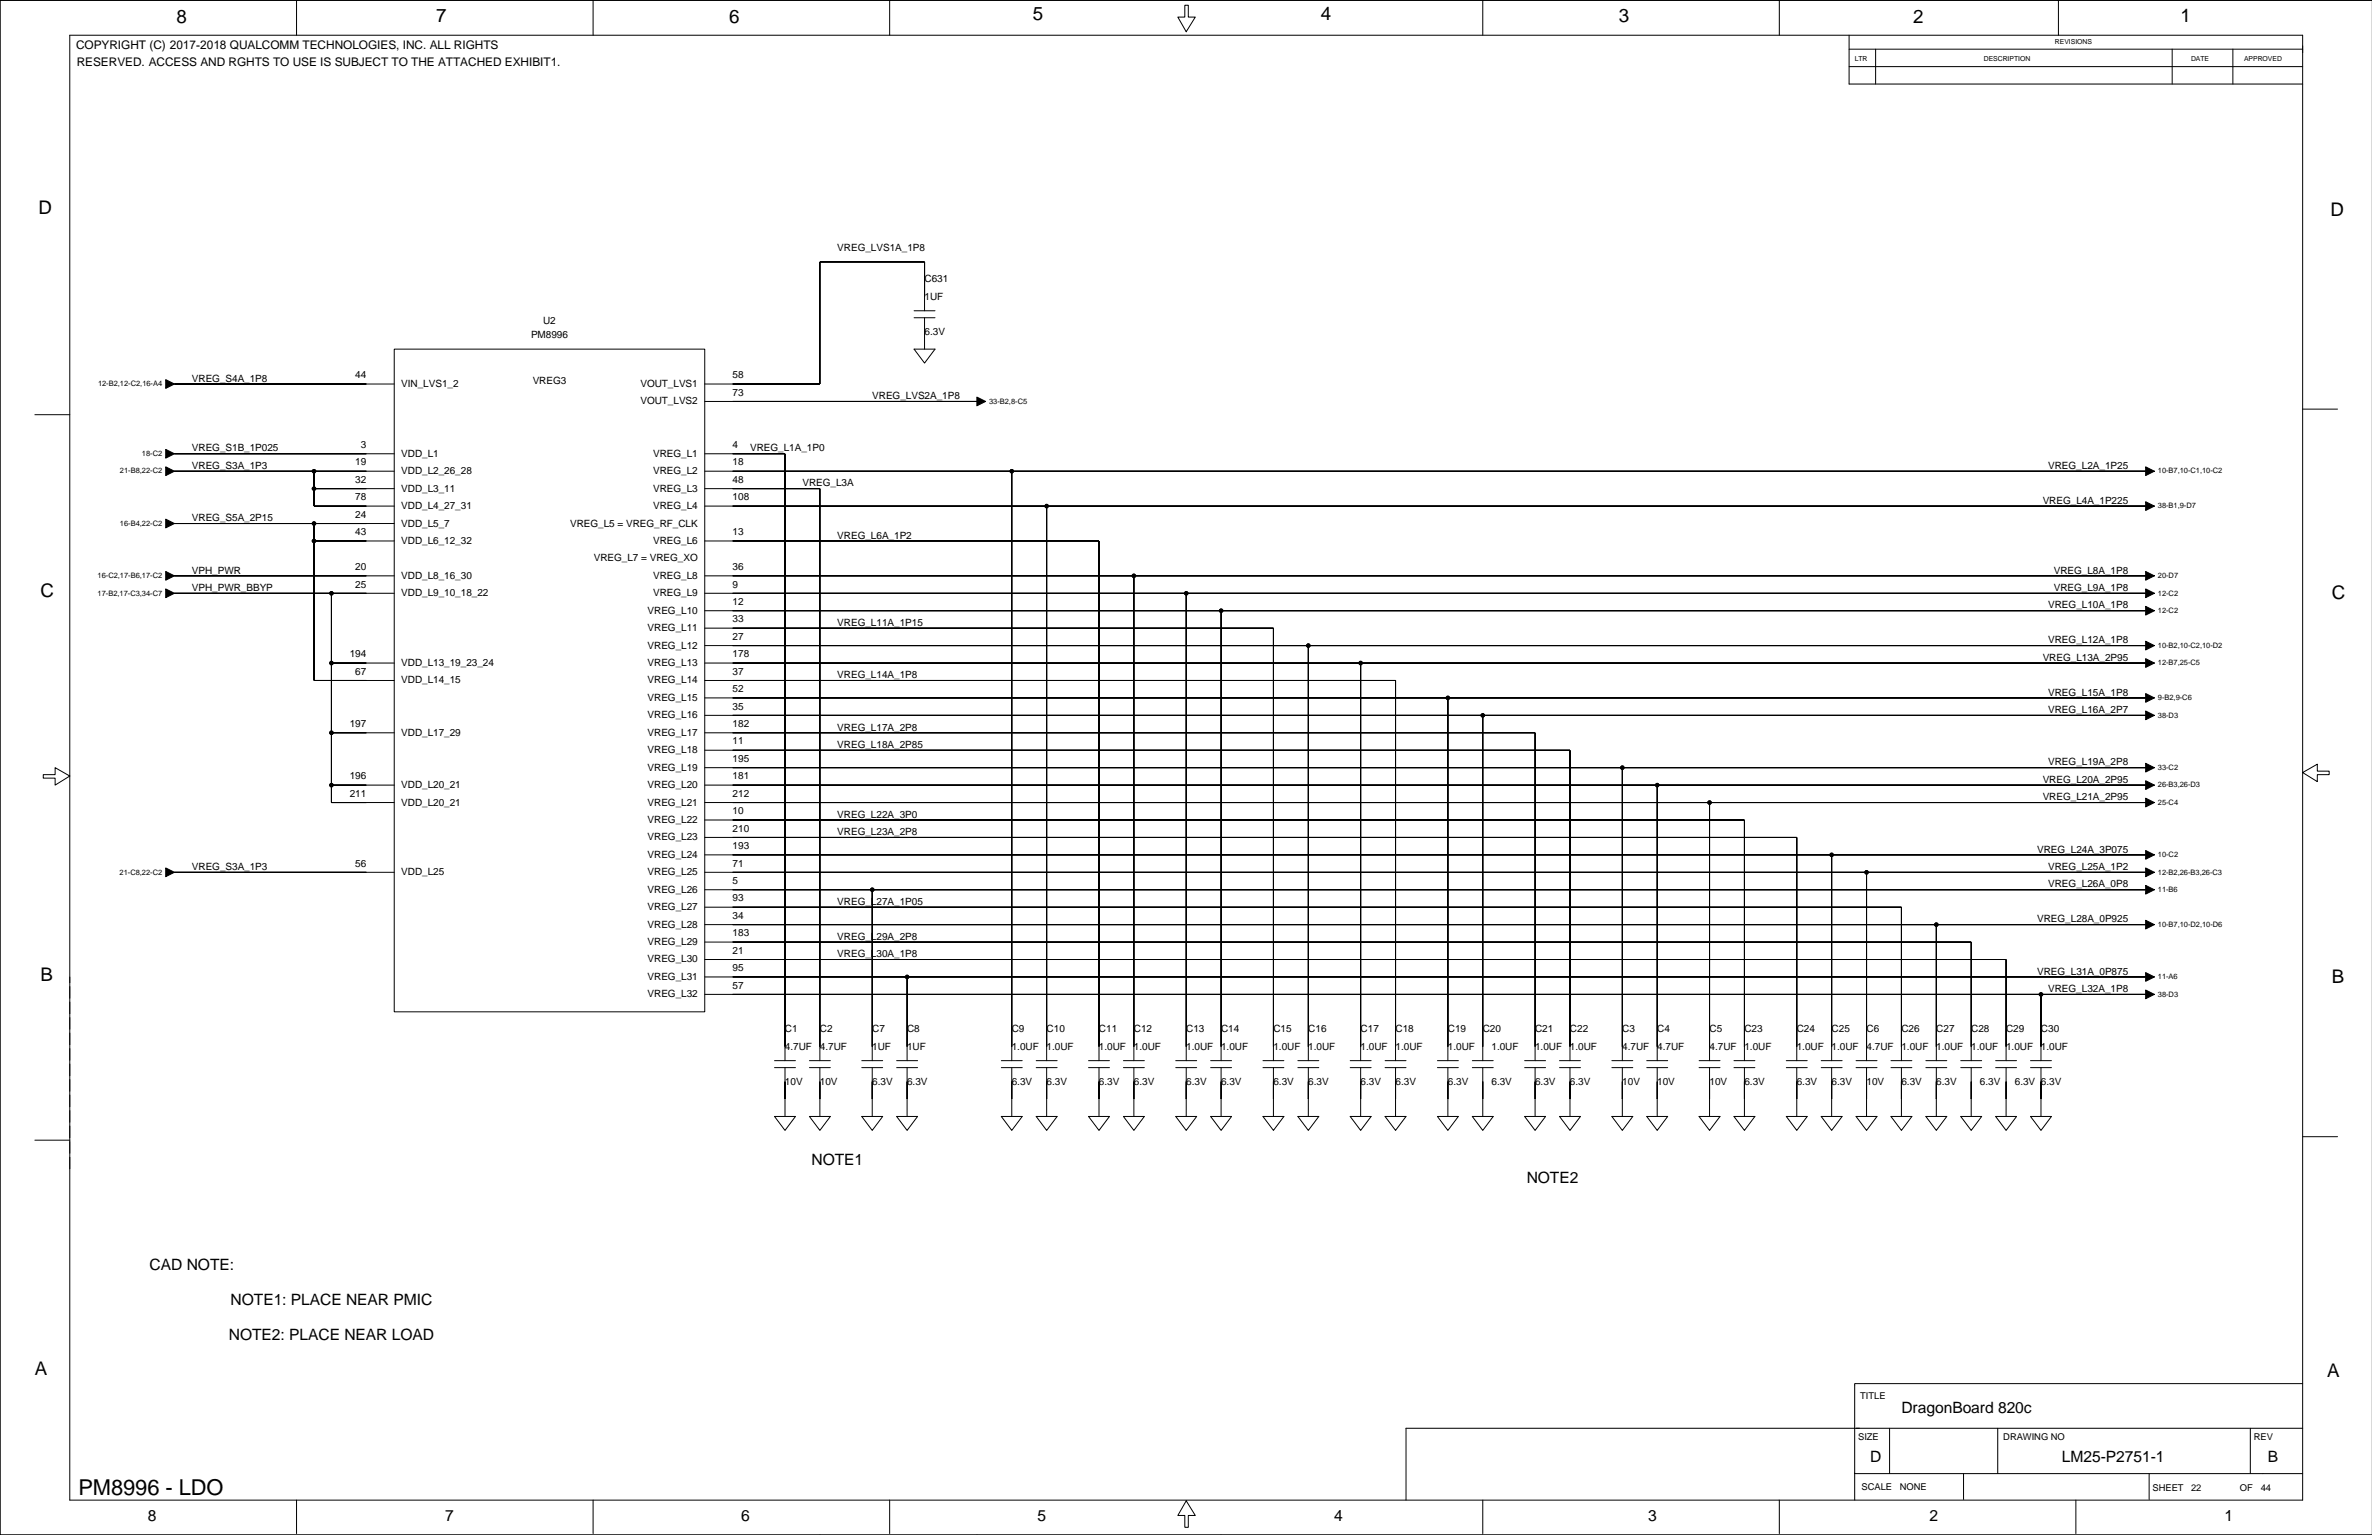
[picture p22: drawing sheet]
<svg xmlns="http://www.w3.org/2000/svg" width="863mm" height="559mm" viewBox="0 0 863 559" stroke-linecap="round" stroke-linejoin="round" font-family="sans-serif">
<defs><g id="words">
<text font-size="8" x="28.6" y="544.3">PM8996 - LDO</text>
<g font-size="6.8">
<text x="64.2" y="8.2">8</text>
<text x="158.7" y="8">7</text>
<text x="265.4" y="8.2">6</text>
<text x="375.8" y="7.5">5</text>
<text x="480.7" y="7.5">4</text>
<text x="589.1" y="8">3</text>
<text x="696.3" y="8.2">2</text>
<text x="793.6" y="8">1</text>
<text x="14" y="77.8">D</text>
<text x="848.2" y="78.6">D</text>
<text x="14.7" y="217.5">C</text>
<text x="848.7" y="218.2">C</text>
<text x="14.7" y="357.1">B</text>
<text x="848.7" y="357.9">B</text>
<text x="12.7" y="500.6">A</text>
<text x="846.9" y="501.4">A</text>
</g>
<g font-size="5.7">
<text x="295.3" y="424.2">NOTE1</text>
<text x="555.6" y="430.5">NOTE2</text>
<text x="54.5" y="462.3">CAD NOTE:</text>
<text x="83.9" y="475">NOTE1: PLACE NEAR PMIC</text>
<text x="83.3" y="487.7">NOTE2: PLACE NEAR LOAD</text>
<text x="692" y="514.3">DragonBoard 820c</text>
<text x="680.6" y="532.1">D</text>
<text x="750.4" y="532.1">LM25-P2751-1</text>
<text x="825.3" y="532.1">B</text>
<text x="53.8" y="553.7">8</text>
<text x="162" y="553.7">7</text>
<text x="269.7" y="553.7">6</text>
<text x="377.6" y="553.7">5</text>
<text x="485.5" y="553.7">4</text>
<text x="599.8" y="553.7">3</text>
<text x="702.1" y="553.7">2</text>
<text x="809.6" y="553.7">1</text>
</g>
<g font-size="4.3">
<text x="27.7" y="18">COPYRIGHT (C) 2017-2018 QUALCOMM TECHNOLOGIES, INC. ALL RIGHTS</text>
<text x="27.9" y="24.1">RESERVED. ACCESS AND RGHTS TO USE IS SUBJECT TO THE ATTACHED EXHIBIT1.</text>
</g>
<g font-size="3.6">
<text x="304.7" y="91.4">VREG_LVS1A_1P8</text>
<text x="336.5" y="102.8">C631</text>
<text x="336.5" y="109.1">1UF</text>
<text x="197.7" y="118">U2</text>
<text x="193.2" y="123.1">PM8996</text>
<text x="336.5" y="121.8">6.3V</text>
<text x="129.3" y="137.7">44</text>
<text x="266.6" y="137.7">58</text>
<text x="69.8" y="139">VREG_S4A_1P8</text>
<text x="146" y="140.9">VIN_LVS1_2</text>
<text x="193.9" y="139.6">VREG3</text>
<text x="233.1" y="140.9">VOUT_LVS1</text>
<text x="233.1" y="147.2">VOUT_LVS2</text>
<text x="266.6" y="144">73</text>
<text x="317.4" y="145.3">VREG_LVS2A_1P8</text>
<text x="69.8" y="164.4">VREG_S1B_1P025</text>
<text x="131.3" y="163.1">3</text>
<text x="146" y="166.3">VDD_L1</text>
<text x="237.7" y="166.3">VREG_L1</text>
<text x="266.6" y="163.1">4</text>
<text x="273" y="164.4">VREG_L1A_1P0</text>
<text x="69.8" y="170.7">VREG_S3A_1P3</text>
<text x="129.3" y="169.4">19</text>
<text x="146" y="172.6">VDD_L2_26_28</text>
<text x="237.7" y="172.6">VREG_L2</text>
<text x="266.6" y="169.4">18</text>
<text x="745.4" y="170.7">VREG_L2A_1P25</text>
<text x="129.3" y="175.8">32</text>
<text x="146" y="179">VDD_L3_11</text>
<text x="237.7" y="179">VREG_L3</text>
<text x="266.6" y="175.8">48</text>
<text x="292" y="177.1">VREG_L3A</text>
<text x="129.3" y="182.1">78</text>
<text x="146" y="185.3">VDD_L4_27_31</text>
<text x="237.7" y="185.3">VREG_L4</text>
<text x="266.6" y="182.1">108</text>
<text x="743.4" y="183.4">VREG_L4A_1P225</text>
<text x="69.8" y="189.8">VREG_S5A_2P15</text>
<text x="129.3" y="188.5">24</text>
<text x="146" y="191.7">VDD_L5_7</text>
<text x="207.5" y="191.7">VREG_L5 = VREG_RF_CLK</text>
<text x="129.3" y="194.8">43</text>
<text x="266.6" y="194.8">13</text>
<text x="304.7" y="196.1">VREG_L6A_1P2</text>
<text x="146" y="198">VDD_L6_12_32</text>
<text x="237.7" y="198">VREG_L6</text>
<text x="69.8" y="208.8">VPH_PWR</text>
<text x="129.3" y="207.5">20</text>
<text x="216.1" y="204.4">VREG_L7 = VREG_XO</text>
<text x="266.6" y="207.5">36</text>
<text x="747.4" y="208.8">VREG_L8A_1P8</text>
<text x="69.8" y="215.1">VPH_PWR_BBYP</text>
<text x="129.3" y="213.9">25</text>
<text x="146" y="210.7">VDD_L8_16_30</text>
<text x="237.7" y="210.7">VREG_L8</text>
<text x="266.6" y="213.9">9</text>
<text x="747.4" y="215.1">VREG_L9A_1P8</text>
<text x="146" y="217.1">VDD_L9_10_18_22</text>
<text x="237.7" y="217.1">VREG_L9</text>
<text x="266.6" y="220.2">12</text>
<text x="745.4" y="221.5">VREG_L10A_1P8</text>
<text x="235.7" y="223.4">VREG_L10</text>
<text x="266.6" y="226.6">33</text>
<text x="304.7" y="227.8">VREG_L11A_1P15</text>
<text x="235.7" y="229.8">VREG_L11</text>
<text x="266.6" y="232.9">27</text>
<text x="127.3" y="239.3">194</text>
<text x="235.7" y="236.1">VREG_L12</text>
<text x="266.6" y="239.3">178</text>
<text x="745.4" y="234.2">VREG_L12A_1P8</text>
<text x="129.3" y="245.6">67</text>
<text x="146" y="242.5">VDD_L13_19_23_24</text>
<text x="235.7" y="242.5">VREG_L13</text>
<text x="266.6" y="245.6">37</text>
<text x="743.4" y="240.5">VREG_L13A_2P95</text>
<text x="146" y="248.8">VDD_L14_15</text>
<text x="235.7" y="248.8">VREG_L14</text>
<text x="266.6" y="252">52</text>
<text x="304.7" y="246.9">VREG_L14A_1P8</text>
<text x="235.7" y="255.2">VREG_L15</text>
<text x="745.4" y="253.2">VREG_L15A_1P8</text>
<text x="235.7" y="261.5">VREG_L16</text>
<text x="266.6" y="258.3">35</text>
<text x="745.4" y="259.6">VREG_L16A_2P7</text>
<text x="127.3" y="264.7">197</text>
<text x="146" y="267.9">VDD_L17_29</text>
<text x="235.7" y="267.9">VREG_L17</text>
<text x="266.6" y="264.7">182</text>
<text x="304.7" y="265.9">VREG_L17A_2P8</text>
<text x="235.7" y="274.2">VREG_L18</text>
<text x="266.6" y="271">11</text>
<text x="304.7" y="272.3">VREG_L18A_2P85</text>
<text x="235.7" y="280.5">VREG_L19</text>
<text x="266.6" y="277.4">195</text>
<text x="745.4" y="278.6">VREG_L19A_2P8</text>
<text x="127.3" y="283.7">196</text>
<text x="146" y="286.9">VDD_L20_21</text>
<text x="235.7" y="286.9">VREG_L20</text>
<text x="266.6" y="283.7">181</text>
<text x="743.4" y="285">VREG_L20A_2P95</text>
<text x="127.3" y="290.1">211</text>
<text x="146" y="293.2">VDD_L20_21</text>
<text x="235.7" y="293.2">VREG_L21</text>
<text x="266.6" y="290.1">212</text>
<text x="743.4" y="291.3">VREG_L21A_2P95</text>
<text x="235.7" y="299.6">VREG_L22</text>
<text x="266.6" y="296.4">10</text>
<text x="304.7" y="297.7">VREG_L22A_3P0</text>
<text x="235.7" y="305.9">VREG_L23</text>
<text x="266.6" y="302.8">210</text>
<text x="304.7" y="304">VREG_L23A_2P8</text>
<text x="266.6" y="309.1">193</text>
<text x="741.4" y="310.4">VREG_L24A_3P075</text>
<text x="69.8" y="316.7">VREG_S3A_1P3</text>
<text x="129.3" y="315.5">56</text>
<text x="235.7" y="312.3">VREG_L24</text>
<text x="266.6" y="315.5">71</text>
<text x="745.4" y="316.7">VREG_L25A_1P2</text>
<text x="146" y="318.6">VDD_L25</text>
<text x="235.7" y="318.6">VREG_L25</text>
<text x="266.6" y="321.8">5</text>
<text x="745.4" y="323.1">VREG_L26A_0P8</text>
<text x="235.7" y="325">VREG_L26</text>
<text x="266.6" y="328.2">93</text>
<text x="304.7" y="329.4">VREG_L27A_1P05</text>
<text x="235.7" y="331.3">VREG_L27</text>
<text x="266.6" y="334.5">34</text>
<text x="741.4" y="335.8">VREG_L28A_0P925</text>
<text x="235.7" y="337.7">VREG_L28</text>
<text x="266.6" y="340.9">183</text>
<text x="235.7" y="344">VREG_L29</text>
<text x="266.6" y="347.2">21</text>
<text x="304.7" y="342.1">VREG_L29A_2P8</text>
<text x="235.7" y="350.4">VREG_L30</text>
<text x="266.6" y="353.5">95</text>
<text x="304.7" y="348.5">VREG_L30A_1P8</text>
<text x="235.7" y="356.7">VREG_L31</text>
<text x="266.6" y="359.9">57</text>
<text x="741.4" y="354.8">VREG_L31A_0P875</text>
<text x="235.7" y="363.1">VREG_L32</text>
<text x="745.4" y="361.2">VREG_L32A_1P8</text>
<text x="285.7" y="375.8">C1</text>
<text x="298.4" y="375.8">C2</text>
<text x="317.4" y="375.8">C7</text>
<text x="330.1" y="375.8">C8</text>
<text x="368.2" y="375.8">C9</text>
<text x="380.9" y="375.8">C10</text>
<text x="400" y="375.8">C11</text>
<text x="412.7" y="375.8">C12</text>
<text x="431.7" y="375.8">C13</text>
<text x="444.4" y="375.8">C14</text>
<text x="463.4" y="375.8">C15</text>
<text x="476.1" y="375.8">C16</text>
<text x="495.2" y="375.8">C17</text>
<text x="507.9" y="375.8">C18</text>
<text x="526.9" y="375.8">C19</text>
<text x="539.6" y="375.8">C20</text>
<text x="558.7" y="375.8">C21</text>
<text x="571.4" y="375.8">C22</text>
<text x="590.4" y="375.8">C3</text>
<text x="603.1" y="375.8">C4</text>
<text x="622.2" y="375.8">C5</text>
<text x="634.9" y="375.8">C23</text>
<text x="653.9" y="375.8">C24</text>
<text x="666.6" y="375.8">C25</text>
<text x="679.3" y="375.8">C6</text>
<text x="692" y="375.8">C26</text>
<text x="704.7" y="375.8">C27</text>
<text x="717.4" y="375.8">C28</text>
<text x="730.1" y="375.8">C29</text>
<text x="742.8" y="375.8">C30</text>
<text x="285.7" y="382.1">4.7UF</text>
<text x="298.4" y="382.1">4.7UF</text>
<text x="317.4" y="382.1">1UF</text>
<text x="330.1" y="382.1">1UF</text>
<text x="368.2" y="382.1">1.0UF</text>
<text x="380.9" y="382.1">1.0UF</text>
<text x="400" y="382.1">1.0UF</text>
<text x="412.7" y="382.1">1.0UF</text>
<text x="431.7" y="382.1">1.0UF</text>
<text x="444.4" y="382.1">1.0UF</text>
<text x="463.4" y="382.1">1.0UF</text>
<text x="476.1" y="382.1">1.0UF</text>
<text x="495.2" y="382.1">1.0UF</text>
<text x="507.9" y="382.1">1.0UF</text>
<text x="526.9" y="382.1">1.0UF</text>
<text x="542.8" y="382.1">1.0UF</text>
<text x="558.7" y="382.1">1.0UF</text>
<text x="571.4" y="382.1">1.0UF</text>
<text x="590.4" y="382.1">4.7UF</text>
<text x="603.1" y="382.1">4.7UF</text>
<text x="622.2" y="382.1">4.7UF</text>
<text x="634.9" y="382.1">1.0UF</text>
<text x="653.9" y="382.1">1.0UF</text>
<text x="666.6" y="382.1">1.0UF</text>
<text x="679.3" y="382.1">4.7UF</text>
<text x="692" y="382.1">1.0UF</text>
<text x="704.7" y="382.1">1.0UF</text>
<text x="717.4" y="382.1">1.0UF</text>
<text x="730.1" y="382.1">1.0UF</text>
<text x="742.8" y="382.1">1.0UF</text>
<text x="285.7" y="394.8">10V</text>
<text x="298.4" y="394.8">10V</text>
<text x="317.4" y="394.8">6.3V</text>
<text x="330.1" y="394.8">6.3V</text>
<text x="368.2" y="394.8">6.3V</text>
<text x="380.9" y="394.8">6.3V</text>
<text x="400" y="394.8">6.3V</text>
<text x="412.7" y="394.8">6.3V</text>
<text x="431.7" y="394.8">6.3V</text>
<text x="444.4" y="394.8">6.3V</text>
<text x="463.4" y="394.8">6.3V</text>
<text x="476.1" y="394.8">6.3V</text>
<text x="495.2" y="394.8">6.3V</text>
<text x="507.9" y="394.8">6.3V</text>
<text x="526.9" y="394.8">6.3V</text>
<text x="542.8" y="394.8">6.3V</text>
<text x="558.7" y="394.8">6.3V</text>
<text x="571.4" y="394.8">6.3V</text>
<text x="590.4" y="394.8">10V</text>
<text x="603.1" y="394.8">10V</text>
<text x="622.2" y="394.8">10V</text>
<text x="634.9" y="394.8">6.3V</text>
<text x="653.9" y="394.8">6.3V</text>
<text x="666.6" y="394.8">6.3V</text>
<text x="679.3" y="394.8">10V</text>
<text x="692" y="394.8">6.3V</text>
<text x="704.7" y="394.8">6.3V</text>
<text x="720.6" y="394.8">6.3V</text>
<text x="733.3" y="394.8">6.3V</text>
<text x="742.8" y="394.8">6.3V</text>
</g>
<g font-size="3.4">
<text x="677" y="509.3">TITLE</text>
<text x="676.2" y="524.3">SIZE</text>
<text x="729.1" y="524.3">DRAWING NO</text>
<text x="820.2" y="524.3">REV</text>
<text x="677.5" y="542.6">SCALE</text>
<text x="691.4" y="542.6">NONE</text>
<text x="783.4" y="542.8">SHEET</text>
<text x="797.4" y="542.8">22</text>
<text x="815.2" y="542.8">OF</text>
<text x="822.8" y="542.8">44</text>
</g>
<g font-size="2.7">
<text x="35.7" y="140.6">12-B2,12-C2,16-A4</text>
<text x="360" y="147">33-B2,8-C5</text>
<text x="51.7" y="166">18-C2</text>
<text x="43.7" y="172.4">21-B8,22-C2</text>
<text x="785.3" y="172.4">10-B7,10-C1,10-C2</text>
<text x="785.3" y="185">38-B1,9-D7</text>
<text x="43.7" y="191.4">16-B4,22-C2</text>
<text x="35.5" y="210.4">16-C2,17-B6,17-C2</text>
<text x="785.3" y="210.4">20-D7</text>
<text x="35.5" y="216.8">17-B2,17-C3,34-C7</text>
<text x="785.3" y="216.8">12-C2</text>
<text x="785.3" y="223.1">12-C2</text>
<text x="785.3" y="235.8">10-B2,10-C2,10-D2</text>
<text x="785.3" y="242.2">12-B7,25-C5</text>
<text x="785.3" y="254.9">9-B2,9-C6</text>
<text x="785.3" y="261.2">38-D3</text>
<text x="785.3" y="280.3">33-C2</text>
<text x="785.3" y="286.6">26-B3,26-D3</text>
<text x="785.3" y="293">25-C4</text>
<text x="785.3" y="312">10-C2</text>
<text x="43.5" y="318.4">21-C8,22-C2</text>
<text x="785.3" y="318.4">12-B2,26-B3,26-C3</text>
<text x="785.3" y="324.7">11-B6</text>
<text x="785.3" y="337.4">10-B7,10-D2,10-D6</text>
<text x="785.3" y="356.5">11-A6</text>
<text x="785.3" y="362.8">38-D3</text>
</g>
<g font-size="2.5">
<text x="747.9" y="16.1">REVISIONS</text>
<text x="675" y="22.2">LTR</text>
<text x="722" y="22.2">DESCRIPTION</text>
<text x="797.4" y="22.2">DATE</text>
<text x="816.7" y="22.2">APPROVED</text>
</g>
</g></defs>
<g fill="none" stroke="#000" stroke-width=".36">
<path d="M0 .1h863.3h-863.3v558.7zM25.4 12.8h812.6v533.3h-812.6zM107.9 .1v12.7M215.9 .1v12.7M323.8 .1v12.7M431.2 1.9h1.3v4.3h2.5l-3.3 5.4-3-5.4h2.5zM539.6 .1v12.7M647.6 .1v12.7M672.9 12.8v17.8h165.1M672.9 17.9h165.1M682.6 17.9v12.7M749.1 .1v12.7"/>
<path d="M790.5 17.9v12.7M812.6 17.9v12.7M672.9 24.3h165.1M332.7 115.7h7.6M332.7 113.1h7.6M336.5 113.1v-17.7h-38.1v44.4h-41.9M336.5 115.7v11.4M63.5 139.8h.1M63.5 139.8h80M143.5 127.1h113v241.2h-113zM332.7 127.1h7.6l-3.8 5.1zM336.5 120.7h.1"/>
<path d="M12.7 151h12.7M256.5 146.1h99M355.5 146.1h.1M838 148.9h12.7M63.5 165.2h.1M63.5 171.5h.1M63.5 171.5h80M63.5 165.2h80M114.3 171.5v12.7h29.2M114.3 177.9h29.2M256.5 165.2h29.2v220.9M256.5 171.5h524.4"/>
<path d="M256.5 177.9h41.9v208.2M368.2 171.5v214.6M780.9 171.5h.1M63.5 190.6h.1M63.5 190.6h80M114.3 190.6v57.1h29.2M114.3 196.9h29.2M256.5 184.2h524.4M256.5 196.9h143.5v189.2M380.9 184.2v201.9M780.9 184.2h.1M63.5 209.6h.1"/>
<path d="M63.5 216h.1M63.5 216h80M63.5 209.6h80M120.6 216v76.2h22.9M256.5 209.6h524.4M256.5 216h524.4M412.7 209.6v176.5M431.7 216v170.1M780.9 209.6h.1M780.9 216h.1M256.5 228.7h206.9v157.4M256.5 222.3h524.4"/>
<path d="M256.5 235h524.4M444.4 222.3v163.8M476.1 235v151.1M780.9 222.3h.1M780.9 235h.1M120.6 241.4h22.9M256.5 247.7h251.4v138.4M256.5 241.4h524.4M256.5 254.1h524.4M495.2 241.4v144.7M526.9 254.1v132M780.9 254.1h.1"/>
<path d="M780.9 241.4h.1M120.6 266.8h22.9M256.5 260.4h524.4M256.5 266.8h302.2v119.3M256.5 273.1h314.9v113M256.5 279.5h524.4M539.6 260.4v125.7M590.4 279.5v106.6M780.9 260.4h.1M780.9 279.5h.1M15.7 282h4.4v-2.5l5.3 3-5.3 3.3v-2.5h-4.4zM120.6 285.8h22.9"/>
<path d="M256.5 285.8h524.4M256.5 292.2h524.4M256.5 298.5h378.4v87.6M603.1 285.8v100.3M622.2 292.2v93.9M780.9 285.8h.1M780.9 292.2h.1M838 281.2l5.3-3v2.5h4.4v1.3h-4.4v2.5zM63.5 317.6h.1M63.5 317.6h80M256.5 304.9h397.4v81.2M256.5 311.2h524.4"/>
<path d="M256.5 317.6h524.4M666.6 311.2v74.9M679.3 317.6v68.5M780.9 311.2h.1M780.9 317.6h.1M256.5 330.3h435.5v55.8M256.5 323.9h524.4M256.5 336.6h524.4M317.4 323.9v62.2M704.7 336.6v49.5M780.9 323.9h.1M780.9 336.6h.1"/>
<path d="M256.5 342.9h460.9v43.2M256.5 349.3h473.6v36.8M256.5 355.6h524.4M330.1 355.6v30.5M780.9 355.6h.1M256.5 362h524.4M742.8 362v24.1M780.9 362h.1M281.9 388.7h7.6M281.9 386.1h7.6M285.7 388.7v17.7M294.6 388.7h7.6"/>
<path d="M294.6 386.1h7.6M298.4 388.7v17.7M313.6 388.7h7.6M313.6 386.1h7.6M317.4 388.7v17.7M326.3 388.7h7.6M326.3 386.1h7.6M330.1 388.7v17.7M364.4 388.7h7.6M364.4 386.1h7.6M368.2 388.7v17.7M377.1 388.7h7.6"/>
<path d="M377.1 386.1h7.6M380.9 388.7v17.7M396.1 388.7h7.7M396.1 386.1h7.7M400 388.7v17.7M408.8 388.7h7.7M408.8 386.1h7.7M412.7 388.7v17.7M427.9 388.7h7.6M427.9 386.1h7.6M431.7 388.7v17.7M440.6 388.7h7.6"/>
<path d="M440.6 386.1h7.6M444.4 388.7v17.7M459.6 388.7h7.7M459.6 386.1h7.7M463.4 388.7v17.7M472.3 388.7h7.7M472.3 386.1h7.7M476.1 388.7v17.7M491.4 388.7h7.6M491.4 386.1h7.6M495.2 388.7v17.7M504.1 388.7h7.6"/>
<path d="M504.1 386.1h7.6M507.9 388.7v17.7M523.1 388.7h7.6M523.1 386.1h7.6M526.9 388.7v17.7M535.8 388.7h7.6M535.8 386.1h7.6M539.6 388.7v17.7M554.9 388.7h7.6M554.9 386.1h7.6M558.7 388.7v17.7M567.6 388.7h7.6"/>
<path d="M567.6 386.1h7.6M571.4 388.7v17.7M586.6 388.7h7.6M586.6 386.1h7.6M590.4 388.7v17.7M599.3 388.7h7.6M599.3 386.1h7.6M603.1 388.7v17.7M618.3 388.7h7.7M618.3 386.1h7.7M622.2 388.7v17.7M631 388.7h7.7"/>
<path d="M631 386.1h7.7M634.9 388.7v17.7M650.1 388.7h7.6M650.1 386.1h7.6M653.9 388.7v17.7M662.8 388.7h7.6M662.8 386.1h7.6M666.6 388.7v17.7M675.5 388.7h7.6M675.5 386.1h7.6M679.3 388.7v17.7M688.2 388.7h7.6"/>
<path d="M688.2 386.1h7.6M692 388.7v17.7M700.9 388.7h7.6M700.9 386.1h7.6M704.7 388.7v17.7M713.6 388.7h7.6M713.6 386.1h7.6M717.4 388.7v17.7M726.3 388.7h7.6M726.3 386.1h7.6M730.1 388.7v17.7M739 388.7h7.6"/>
<path d="M739 386.1h7.6M742.8 388.7v17.7M12.7 415.1h12.7M281.9 406.4h7.6l-3.8 5.1zM294.6 406.4h7.6l-3.8 5.1zM313.6 406.4h7.6l-3.8 5.1zM326.3 406.4h7.6l-3.8 5.1zM364.4 406.4h7.6l-3.8 5.1zM377.1 406.4h7.6l-3.8 5.1zM396.1 406.4h7.7l-3.8 5.1zM408.8 406.4h7.7l-3.8 5.1zM427.9 406.4h7.6l-3.8 5.1z"/>
<path d="M440.6 406.4h7.6l-3.8 5.1zM459.6 406.4h7.7l-3.9 5.1zM472.3 406.4h7.7l-3.9 5.1zM491.4 406.4h7.6l-3.8 5.1zM504.1 406.4h7.6l-3.8 5.1zM523.1 406.4h7.6l-3.8 5.1zM535.8 406.4h7.6l-3.8 5.1zM554.9 406.4h7.6l-3.8 5.1zM567.6 406.4h7.6l-3.8 5.1zM586.6 406.4h7.6l-3.8 5.1zM599.3 406.4h7.6l-3.8 5.1zM618.3 406.4h7.7l-3.8 5.1z"/>
<path d="M631 406.4h7.7l-3.8 5.1zM650.1 406.4h7.6l-3.8 5.1zM662.8 406.4h7.6l-3.8 5.1zM675.5 406.4h7.6l-3.8 5.1zM688.2 406.4h7.6l-3.8 5.1zM700.9 406.4h7.6l-3.8 5.1zM713.6 406.4h7.6l-3.8 5.1zM726.3 406.4h7.6l-3.8 5.1zM739 406.4h7.6l-3.8 5.1zM838 413.8h12.7M687.7 519.9v16.6M727 519.9v16.6"/>
<path d="M819 519.9v16.6M838 503.7h-163v42.4M838 519.9h-326.3v26.2M675 536.5h163M714.6 536.5v9.3M782.1 536.5v9.3M0 558.8h863.3M107.9 546.1v12.2M215.9 546.1v12.2M298.4 558.8h.1M323.8 546.1v12.2M355.5 558.8h.1"/>
<path d="M431.7 546.4l3.3 5.3h-2.5v4.3h-1.3v-4.3h-2.5zM444.4 558.8h.1M539.6 546.1v12.2M539.6 558.8h.1M647.6 546.1v12.2M755.5 546.1v12.2"/>
<circle cx="114.3" cy="177.9" r=".63"/>
<circle cx="114.3" cy="171.5" r=".63"/>
<circle cx="368.2" cy="171.5" r=".63"/>
<circle cx="114.3" cy="196.9" r=".63"/>
<circle cx="114.3" cy="190.6" r=".63"/>
<circle cx="380.9" cy="184.2" r=".63"/>
<circle cx="120.6" cy="216" r=".63"/>
<circle cx="412.7" cy="209.6" r=".63"/>
<circle cx="431.7" cy="216" r=".63"/>
<circle cx="444.4" cy="222.3" r=".63"/>
<circle cx="476.1" cy="235" r=".63"/>
<circle cx="120.6" cy="241.4" r=".63"/>
<circle cx="495.2" cy="241.4" r=".63"/>
<circle cx="526.9" cy="254.1" r=".63"/>
<circle cx="120.6" cy="266.8" r=".63"/>
<circle cx="539.6" cy="260.4" r=".63"/>
<circle cx="590.4" cy="279.5" r=".63"/>
<circle cx="120.6" cy="285.8" r=".63"/>
<circle cx="603.1" cy="285.8" r=".63"/>
<circle cx="622.2" cy="292.2" r=".63"/>
<circle cx="666.6" cy="311.2" r=".63"/>
<circle cx="679.3" cy="317.6" r=".63"/>
<circle cx="317.4" cy="323.9" r=".63"/>
<circle cx="704.7" cy="336.6" r=".63"/>
<circle cx="330.1" cy="355.6" r=".63"/>
<circle cx="742.8" cy="362" r=".63"/>
</g>
<g fill="#000" stroke="#000" stroke-width=".36">
<path d="M298.4 95.4v44.4z" fill-rule="evenodd"/>
<path d="M336.5 95.4v12.7z" fill-rule="evenodd"/>
<path d="M298.4 95.4h38.1z" fill-rule="evenodd"/>
<path d="M60.3 138.2l3.2 1.6-3.2 1.6z" fill-rule="evenodd"/>
<path d="M63.5 139.8h69.8z" fill-rule="evenodd"/>
<path d="M266.6 139.8h31.8z" fill-rule="evenodd"/>
<path d="M266.6 146.1h88.9z" fill-rule="evenodd"/>
<path d="M355.5 144.6l3.2 1.5-3.2 1.6z" fill-rule="evenodd"/>
<path d="M60.3 163.6l3.2 1.6-3.2 1.6z" fill-rule="evenodd"/>
<path d="M60.3 170l3.2 1.5-3.2 1.6z" fill-rule="evenodd"/>
<path d="M114.3 177.9v6.3z" fill-rule="evenodd"/>
<path d="M114.3 171.5v6.4z" fill-rule="evenodd"/>
<path d="M63.5 171.5h50.8z" fill-rule="evenodd"/>
<path d="M63.5 165.2h69.8z" fill-rule="evenodd"/>
<path d="M114.3 177.9h19z" fill-rule="evenodd"/>
<path d="M114.3 171.5h19z" fill-rule="evenodd"/>
<path d="M266.6 165.2h19.1z" fill-rule="evenodd"/>
<path d="M285.7 165.2v215.8z" fill-rule="evenodd"/>
<path d="M266.6 177.9h31.8z" fill-rule="evenodd"/>
<path d="M298.4 177.9v203.1z" fill-rule="evenodd"/>
<path d="M266.6 171.5h101.6z" fill-rule="evenodd"/>
<path d="M368.2 171.5v209.5z" fill-rule="evenodd"/>
<path d="M368.2 171.5h412.7z" fill-rule="evenodd"/>
<path d="M780.9 170l3.1 1.5-3.1 1.6z" fill-rule="evenodd"/>
<path d="M60.3 189l3.2 1.6-3.2 1.6z" fill-rule="evenodd"/>
<path d="M114.3 196.9v50.8z" fill-rule="evenodd"/>
<path d="M63.5 190.6h50.8z" fill-rule="evenodd"/>
<path d="M114.3 190.6v6.3z" fill-rule="evenodd"/>
<path d="M114.3 196.9h19z" fill-rule="evenodd"/>
<path d="M114.3 190.6h19z" fill-rule="evenodd"/>
<path d="M114.3 184.2h19z" fill-rule="evenodd"/>
<path d="M380.9 184.2v196.8z" fill-rule="evenodd"/>
<path d="M266.6 184.2h114.3z" fill-rule="evenodd"/>
<path d="M266.6 196.9h133.4z" fill-rule="evenodd"/>
<path d="M400 196.9v184.1z" fill-rule="evenodd"/>
<path d="M380.9 184.2h400z" fill-rule="evenodd"/>
<path d="M780.9 182.6l3.1 1.6-3.1 1.6z" fill-rule="evenodd"/>
<path d="M60.3 208l3.2 1.6-3.2 1.6z" fill-rule="evenodd"/>
<path d="M60.3 214.4l3.2 1.6-3.2 1.6z" fill-rule="evenodd"/>
<path d="M63.5 216h57.1z" fill-rule="evenodd"/>
<path d="M120.6 216v25.4z" fill-rule="evenodd"/>
<path d="M63.5 209.6h69.8z" fill-rule="evenodd"/>
<path d="M120.6 216h12.7z" fill-rule="evenodd"/>
<path d="M412.7 209.6v171.4z" fill-rule="evenodd"/>
<path d="M266.6 209.6h146.1z" fill-rule="evenodd"/>
<path d="M431.7 216v165z" fill-rule="evenodd"/>
<path d="M266.6 216h165.1z" fill-rule="evenodd"/>
<path d="M412.7 209.6h368.2z" fill-rule="evenodd"/>
<path d="M431.7 216h349.2z" fill-rule="evenodd"/>
<path d="M780.9 208l3.1 1.6-3.1 1.6z" fill-rule="evenodd"/>
<path d="M780.9 214.4l3.1 1.6-3.1 1.6z" fill-rule="evenodd"/>
<path d="M444.4 222.3v158.7z" fill-rule="evenodd"/>
<path d="M266.6 222.3h177.8z" fill-rule="evenodd"/>
<path d="M266.6 228.7h196.8z" fill-rule="evenodd"/>
<path d="M463.4 228.7v152.3z" fill-rule="evenodd"/>
<path d="M476.1 235v146z" fill-rule="evenodd"/>
<path d="M266.6 235h209.5z" fill-rule="evenodd"/>
<path d="M444.4 222.3h336.5z" fill-rule="evenodd"/>
<path d="M476.1 235h304.8z" fill-rule="evenodd"/>
<path d="M780.9 220.7l3.1 1.6-3.1 1.6z" fill-rule="evenodd"/>
<path d="M780.9 233.4l3.1 1.6-3.1 1.6z" fill-rule="evenodd"/>
<path d="M120.6 241.4v25.4z" fill-rule="evenodd"/>
<path d="M114.3 247.7h19z" fill-rule="evenodd"/>
<path d="M120.6 241.4h12.7z" fill-rule="evenodd"/>
<path d="M495.2 241.4v139.6z" fill-rule="evenodd"/>
<path d="M266.6 241.4h228.6z" fill-rule="evenodd"/>
<path d="M507.9 247.7v133.3z" fill-rule="evenodd"/>
<path d="M266.6 247.7h241.3z" fill-rule="evenodd"/>
<path d="M526.9 254.1v126.9z" fill-rule="evenodd"/>
<path d="M266.6 254.1h260.3z" fill-rule="evenodd"/>
<path d="M495.2 241.4h285.7z" fill-rule="evenodd"/>
<path d="M526.9 254.1h254z" fill-rule="evenodd"/>
<path d="M780.9 252.5l3.1 1.6-3.1 1.6z" fill-rule="evenodd"/>
<path d="M780.9 239.8l3.1 1.6-3.1 1.6z" fill-rule="evenodd"/>
<path d="M120.6 266.8v19z" fill-rule="evenodd"/>
<path d="M120.6 266.8h12.7z" fill-rule="evenodd"/>
<path d="M539.6 260.4v120.6z" fill-rule="evenodd"/>
<path d="M266.6 260.4h273z" fill-rule="evenodd"/>
<path d="M558.7 266.8v114.2z" fill-rule="evenodd"/>
<path d="M266.6 266.8h292.1z" fill-rule="evenodd"/>
<path d="M571.4 273.1v107.9z" fill-rule="evenodd"/>
<path d="M266.6 273.1h304.8z" fill-rule="evenodd"/>
<path d="M590.4 279.5v101.5z" fill-rule="evenodd"/>
<path d="M266.6 279.5h323.8z" fill-rule="evenodd"/>
<path d="M539.6 260.4h241.3z" fill-rule="evenodd"/>
<path d="M590.4 279.5h190.5z" fill-rule="evenodd"/>
<path d="M780.9 258.8l3.1 1.6-3.1 1.6z" fill-rule="evenodd"/>
<path d="M780.9 277.9l3.1 1.6-3.1 1.6z" fill-rule="evenodd"/>
<path d="M120.6 285.8v6.4z" fill-rule="evenodd"/>
<path d="M120.6 292.2h12.7z" fill-rule="evenodd"/>
<path d="M120.6 285.8h12.7z" fill-rule="evenodd"/>
<path d="M266.6 285.8h336.5z" fill-rule="evenodd"/>
<path d="M603.1 285.8v95.2z" fill-rule="evenodd"/>
<path d="M622.2 292.2v88.8z" fill-rule="evenodd"/>
<path d="M266.6 292.2h355.6z" fill-rule="evenodd"/>
<path d="M634.9 298.5v82.5z" fill-rule="evenodd"/>
<path d="M266.6 298.5h368.3z" fill-rule="evenodd"/>
<path d="M603.1 285.8h177.8z" fill-rule="evenodd"/>
<path d="M622.2 292.2h158.7z" fill-rule="evenodd"/>
<path d="M780.9 284.2l3.1 1.6-3.1 1.6z" fill-rule="evenodd"/>
<path d="M780.9 290.6l3.1 1.6-3.1 1.5z" fill-rule="evenodd"/>
<path d="M60.3 316l3.2 1.6-3.2 1.5z" fill-rule="evenodd"/>
<path d="M63.5 317.6h69.8z" fill-rule="evenodd"/>
<path d="M653.9 304.9v76.1z" fill-rule="evenodd"/>
<path d="M266.6 304.9h387.3z" fill-rule="evenodd"/>
<path d="M266.6 311.2h400z" fill-rule="evenodd"/>
<path d="M666.6 311.2v69.8z" fill-rule="evenodd"/>
<path d="M679.3 317.6v63.4z" fill-rule="evenodd"/>
<path d="M266.6 317.6h412.7z" fill-rule="evenodd"/>
<path d="M666.6 311.2h114.3z" fill-rule="evenodd"/>
<path d="M679.3 317.6h101.6z" fill-rule="evenodd"/>
<path d="M780.9 309.6l3.1 1.6-3.1 1.6z" fill-rule="evenodd"/>
<path d="M780.9 316l3.1 1.6-3.1 1.5z" fill-rule="evenodd"/>
<path d="M317.4 323.9v57.1z" fill-rule="evenodd"/>
<path d="M266.6 323.9h50.8z" fill-rule="evenodd"/>
<path d="M692 330.3v50.7z" fill-rule="evenodd"/>
<path d="M266.6 330.3h425.4z" fill-rule="evenodd"/>
<path d="M266.6 336.6h438.1z" fill-rule="evenodd"/>
<path d="M704.7 336.6v44.4z" fill-rule="evenodd"/>
<path d="M317.4 323.9h463.5z" fill-rule="evenodd"/>
<path d="M704.7 336.6h76.2z" fill-rule="evenodd"/>
<path d="M780.9 322.3l3.1 1.6-3.1 1.6z" fill-rule="evenodd"/>
<path d="M780.9 335l3.1 1.6-3.1 1.6z" fill-rule="evenodd"/>
<path d="M266.6 355.6h63.5z" fill-rule="evenodd"/>
<path d="M330.1 355.6v25.4z" fill-rule="evenodd"/>
<path d="M717.4 342.9v38.1z" fill-rule="evenodd"/>
<path d="M266.6 342.9h450.8z" fill-rule="evenodd"/>
<path d="M730.1 349.3v31.7z" fill-rule="evenodd"/>
<path d="M266.6 349.3h463.5z" fill-rule="evenodd"/>
<path d="M330.1 355.6h450.8z" fill-rule="evenodd"/>
<path d="M780.9 354.1l3.1 1.5-3.1 1.6z" fill-rule="evenodd"/>
<path d="M742.8 362v19z" fill-rule="evenodd"/>
<path d="M266.6 362h476.2z" fill-rule="evenodd"/>
<path d="M742.8 362h38.1z" fill-rule="evenodd"/>
<path d="M780.9 360.4l3.1 1.6-3.1 1.6z" fill-rule="evenodd"/>
<path d="M285.7 393.7v6.4z" fill-rule="evenodd"/>
<path d="M298.4 393.7v6.4z" fill-rule="evenodd"/>
<path d="M317.4 393.7v6.4z" fill-rule="evenodd"/>
<path d="M330.1 393.7v6.4z" fill-rule="evenodd"/>
<path d="M368.2 393.7v6.4z" fill-rule="evenodd"/>
<path d="M380.9 393.7v6.4z" fill-rule="evenodd"/>
<path d="M400 393.7v6.4z" fill-rule="evenodd"/>
<path d="M412.7 393.7v6.4z" fill-rule="evenodd"/>
<path d="M431.7 393.7v6.4z" fill-rule="evenodd"/>
<path d="M444.4 393.7v6.4z" fill-rule="evenodd"/>
<path d="M463.4 393.7v6.4z" fill-rule="evenodd"/>
<path d="M476.1 393.7v6.4z" fill-rule="evenodd"/>
<path d="M495.2 393.7v6.4z" fill-rule="evenodd"/>
<path d="M507.9 393.7v6.4z" fill-rule="evenodd"/>
<path d="M526.9 393.7v6.4z" fill-rule="evenodd"/>
<path d="M539.6 393.7v6.4z" fill-rule="evenodd"/>
<path d="M558.7 393.7v6.4z" fill-rule="evenodd"/>
<path d="M571.4 393.7v6.4z" fill-rule="evenodd"/>
<path d="M590.4 393.7v6.4z" fill-rule="evenodd"/>
<path d="M603.1 393.7v6.4z" fill-rule="evenodd"/>
<path d="M622.2 393.7v6.4z" fill-rule="evenodd"/>
<path d="M634.9 393.7v6.4z" fill-rule="evenodd"/>
<path d="M653.9 393.7v6.4z" fill-rule="evenodd"/>
<path d="M666.6 393.7v6.4z" fill-rule="evenodd"/>
<path d="M679.3 393.7v6.4z" fill-rule="evenodd"/>
<path d="M692 393.7v6.4z" fill-rule="evenodd"/>
<path d="M704.7 393.7v6.4z" fill-rule="evenodd"/>
<path d="M717.4 393.7v6.4z" fill-rule="evenodd"/>
<path d="M730.1 393.7v6.4z" fill-rule="evenodd"/>
<path d="M742.8 393.7v6.4z" fill-rule="evenodd"/>
<circle cx="114.3" cy="177.9" r=".63"/>
<circle cx="114.3" cy="171.5" r=".63"/>
<circle cx="368.2" cy="171.5" r=".63"/>
<circle cx="114.3" cy="196.9" r=".63"/>
<circle cx="114.3" cy="190.6" r=".63"/>
<circle cx="380.9" cy="184.2" r=".63"/>
<circle cx="120.6" cy="216" r=".63"/>
<circle cx="412.7" cy="209.6" r=".63"/>
<circle cx="431.7" cy="216" r=".63"/>
<circle cx="444.4" cy="222.3" r=".63"/>
<circle cx="476.1" cy="235" r=".63"/>
<circle cx="120.6" cy="241.4" r=".63"/>
<circle cx="495.2" cy="241.4" r=".63"/>
<circle cx="526.9" cy="254.1" r=".63"/>
<circle cx="120.6" cy="266.8" r=".63"/>
<circle cx="539.6" cy="260.4" r=".63"/>
<circle cx="590.4" cy="279.5" r=".63"/>
<circle cx="120.6" cy="285.8" r=".63"/>
<circle cx="603.1" cy="285.8" r=".63"/>
<circle cx="622.2" cy="292.2" r=".63"/>
<circle cx="666.6" cy="311.2" r=".63"/>
<circle cx="679.3" cy="317.6" r=".63"/>
<circle cx="317.4" cy="323.9" r=".63"/>
<circle cx="704.7" cy="336.6" r=".63"/>
<circle cx="330.1" cy="355.6" r=".63"/>
<circle cx="742.8" cy="362" r=".63"/>
</g>
<path d="M25.4 425.5v-69.9" fill="none" stroke="#000" stroke-width=".36" stroke-dasharray="4.2 1.4"/>
<use href="#words"/>
</svg>
